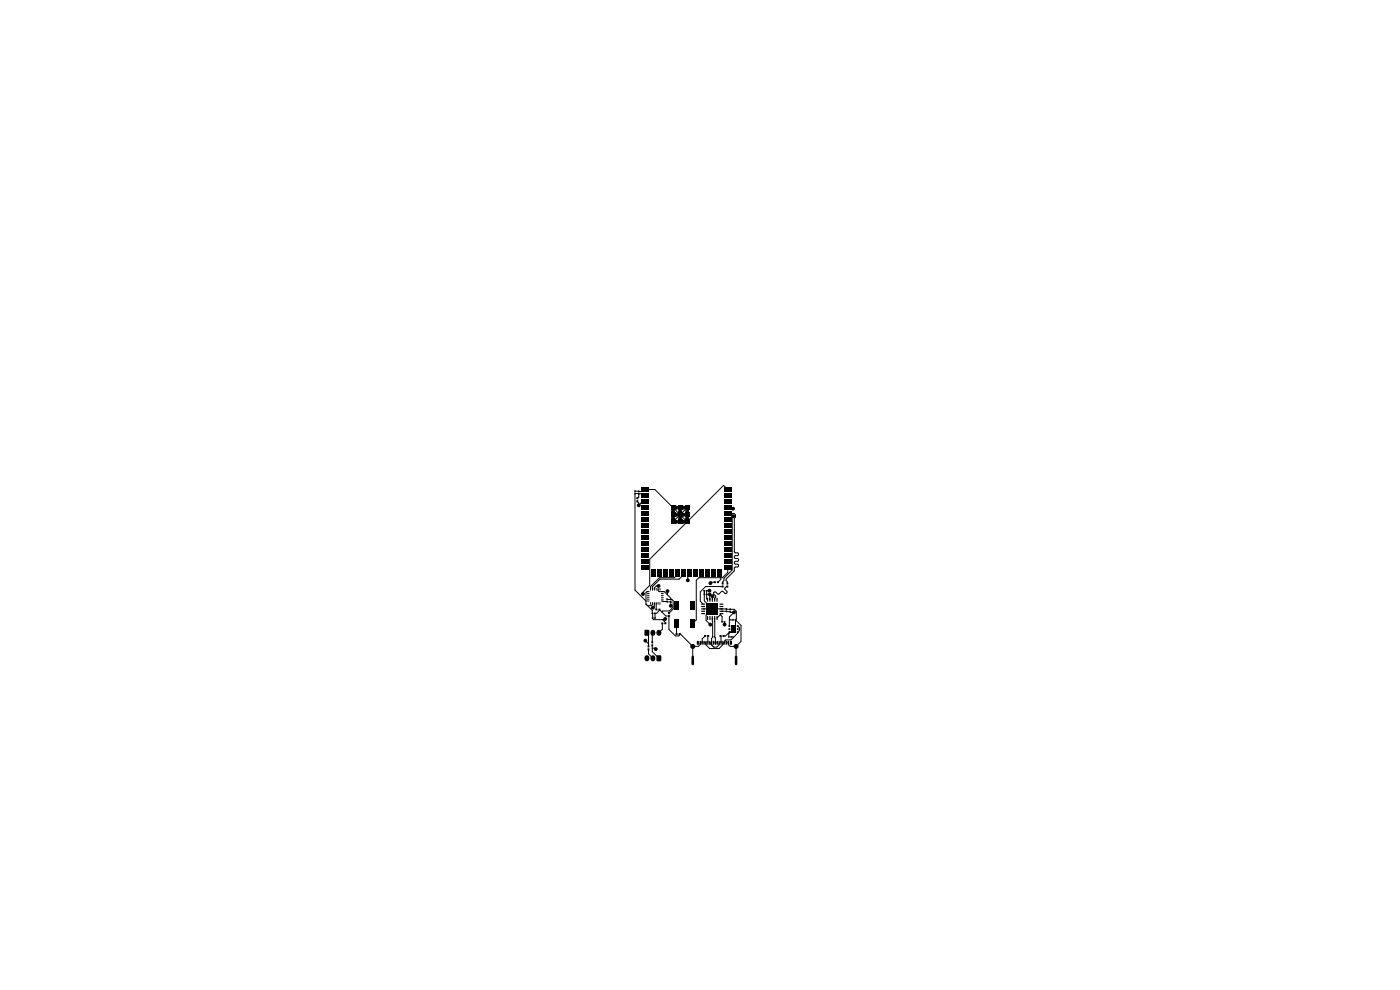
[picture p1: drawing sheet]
<svg xmlns="http://www.w3.org/2000/svg" width="297mm" height="210mm" viewBox="0 0 297 210" stroke-linecap="round" stroke-linejoin="round" font-family="sans-serif">
<g fill="#000">
<path d="M134.6 104.5h.2v.4h-.2zM134.6 104h.2v.4h-.2zM135 105.5h.4v.4h-.4zM135 106.1h.4v.4h-.4zM135.4 104.1h.2v.3h-.2zM135.4 104.6h.2v.3h-.2zM136.1 103.4h1.5v.9h-1.5zM136.1 104.7h1.5v.9h-1.5zM136.1 105.9h1.5v.9h-1.5zM136.1 107.2h1.5v.9h-1.5zM136.1 108.5h1.5v.9h-1.5zM136.1 109.7h1.5v.9h-1.5z"/>
<path d="M136.1 111h1.5v.9h-1.5zM136.1 112.3h1.5v.9h-1.5zM136.1 113.6h1.5v.9h-1.5zM136.1 114.8h1.5v.9h-1.5zM136.1 116.1h1.5v.9h-1.5zM136.1 117.4h1.5v.9h-1.5zM136.1 118.6h1.5v.9h-1.5zM142.3 107.2h1v1h-1zM142.3 108.7h1v1h-1zM142.3 110.2h1v1h-1zM143.8 107.2h1v1h-1zM143.8 108.7h1v1h-1z"/>
<path d="M143.8 110.2h1v1h-1zM145.3 107.2h1v1h-1zM145.3 108.7h1v1h-1zM145.3 110.2h1v1h-1zM153.6 118.6h1.5v.9h-1.5zM153.6 117.4h1.5v.9h-1.5zM153.6 116.1h1.5v.9h-1.5zM153.6 114.8h1.5v.9h-1.5zM153.6 113.6h1.5v.9h-1.5zM153.6 112.3h1.5v.9h-1.5zM153.6 111h1.5v.9h-1.5zM153.6 109.7h1.5v.9h-1.5z"/>
<path d="M153.6 108.5h1.5v.9h-1.5zM153.6 107.2h1.5v.9h-1.5zM153.6 105.9h1.5v.9h-1.5zM153.6 104.7h1.5v.9h-1.5zM153.6 103.4h1.5v.9h-1.5zM136.1 119.9h1.5v.9h-1.5zM136.8 133.7h.9v1.1h-.9zM137.2 125.4h.6v.2h-.5zM137.2 125.8h.6v.2h-.5zM137.2 126.2h.6v.2h-.5zM137.2 126.6h.6v.2h-.5zM137.2 127h.6v.2h-.5z"/>
<path d="M137.2 127.4h.6v.2h-.5zM137.4 136.9h.3v.4h-.3zM137.4 137.6h.3v.4h-.3zM137.9 127.7l.2 .1v.5l-.2-.1zM137.9 124.7l.2 .1v.5l-.2-.1zM138.3 131h.3v.2h-.3zM138.2 136.7h.3v.4h-.3zM138.2 136.1h.3v.4h-.3zM138.3 127.7l.2 .1v.5l-.2-.1zM138.3 124.7l.2 .1v.5l-.2-.1zM138.2 130h.4v.2h-.4zM138.7 127.7l.2 .1v.5l-.2-.1z"/>
<path d="M138.7 124.7l.2 .1v.5l-.2-.1zM138.8 131h.3v.2h-.3zM139 129.1h.4v.4h-.4zM138.7 130h.4v.2h-.4zM138.2 120.9h.9v1.5h-.9zM139.1 127.7l.2 .1v.5l-.2-.1zM139.1 124.7l.2 .1v.5l-.2-.1zM139.5 127.7l.2 .1v.5l-.2-.1zM139.5 124.7l.2 .1v.5l-.2-.1zM139.7 129.1h.4v.4h-.4zM139.9 127.7l.2 .1v.5l-.2-.1zM139.9 124.7l.2 .1v.5l-.2-.1z"/>
<path d="M140.2 127.4h.6v.2h-.5zM140.2 127h.6v.2h-.5zM140.2 126.6h.6v.2h-.5zM140.2 126.2h.6v.2h-.5zM140.2 125.8h.6v.2h-.5zM140.2 125.4h.6v.2h-.5zM140.3 132.1h.4v.3h-.4zM139.5 120.9h.9v1.5h-.9zM140.9 132.1h.5v.3h-.5zM141.4 127.4h.2v.4h-.2zM141.4 126.9h.2v.4h-.2zM140.7 120.9h.9v1.5h-.9z"/>
<path d="M141.7 129.8h.4v.4h-.4zM141.7 130.5h.4v.4h-.4zM142.2 127.5h.2v.4h-.2zM142.2 127h.2v.4h-.2zM142 120.9h.9v1.5h-.9zM143.1 127.7h.9v1.7h-.9zM143.3 134.3h.4v.4h-.4zM143.1 131.5h.9v1.7h-.9zM143.3 120.9h.9v1.5h-.9zM144 134.3h.4v.4h-.4zM144.5 120.9h1v1.5h-1zM146.5 127.7h.9v1.7h-.9z"/>
<path d="M145.8 120.9h.9v1.5h-.9zM146.5 131.5h.9v1.7h-.9zM147.9 136h.4l-.1 .8-.4-.1zM147.1 120.9h.9v1.5h-.9zM148.4 136h.3v.8l-.3-.1zM148.8 128.1l.7-.1 .1 .2-.8 .1zM148.8 128.6l.7-.1 .1 .2-.8 .1zM148.8 129.1l.7-.1 .1 .2-.8 .1zM148.8 129.6l.7-.1 .1 .2-.8 .1zM148.8 130.1l.7-.1 .1 .2-.8 .1zM148.8 136h.3v.8l-.3-.1zM149.2 136h.3v.8l-.3-.1z"/>
<path d="M148.4 120.9h.9v1.5h-.9zM149.3 126h.3v.2h-.3zM149.2 125.2h.4v.2h-.4zM149.6 136h.3v.8l-.3-.1zM149.8 126h.3v.2h-.3zM149.4 134.7h.4v.4h-.4zM149.9 127.9h2.5v2.5h-2.5zM150 130.7h.2v.8h-.2zM150 126.8l.2 .1v.7h-.2zM150 136h.3v.8l-.3-.1zM149.7 125.2h.4v.2h-.4zM150.4 136h.3v.8l-.3-.1z"/>
<path d="M150 134.7h.4v.4h-.4zM150.5 130.7h.2v.8h-.2zM150.5 126.8l.2 .1v.7h-.2zM149.6 120.9h.9v1.5h-.9zM150.8 136h.3v.8l-.3-.1zM151 130.7h.2v.8h-.2zM151 126.8l.2 .1v.7h-.2zM151.2 136h.3v.8l-.3-.1zM151.5 123.3h.4v.4h-.4zM151.5 130.7h.2v.8h-.2zM151.5 126.8l.2 .1v.7h-.2zM151.6 136h.3v.8l-.3-.1z"/>
<path d="M150.9 120.9h.9v1.5h-.9zM152 130.7h.2v.8h-.2zM152 126.8l.2 .1v.7h-.2zM152 136h.3v.8l-.3-.1zM152.1 123.3h.4v.4h-.4zM152.4 136h.3v.8l-.3-.1zM152.6 134.7h.4v.4h-.4zM152.7 130.1l.7-.1 .1 .2-.8 .1zM152.7 129.6l.7-.1 .1 .2-.8 .1zM152.7 129.1l.7-.1 .1 .2-.8 .1zM152.7 128.6l.7-.1 .1 .2-.8 .1zM152.7 128.1l.7-.1 .1 .2-.8 .1z"/>
<path d="M152.8 136h.3v.8l-.3-.1zM153 131.8h.4v.2h-.4zM152.2 120.9h.9v1.5h-.9zM153.2 136h.3v.8l-.3-.1zM153.3 134.7h.4v.4h-.4zM153.1 123.6h.4v.4h-.4zM153.1 124.2h.4v.4h-.4zM153.5 131.8h.4v.2h-.4zM153.6 136h.3v.8l-.3-.1zM153.6 119.9h1.5v.9h-1.5zM154 136h.3v.8l-.3-.1zM154 129h.2v.4h-.2z"/>
<path d="M154 129.5h.2v.4h-.2zM154.1 123.6h.4v.4h-.4zM154.1 124.2h.4v.4h-.4zM154.4 136h.3v.8l-.3-.1zM154.6 132.6h.3v.4h-.3zM154.6 133.3h.3v.3h-.3zM154.6 133.9h.3v.4h-.3zM154.4 135h.4v.2h-.4zM154.8 129.6h.2v.3h-.2zM154.8 129.1h.2v.3h-.2zM154.9 136h.4l-.1 .8-.3-.1zM155.1 132.7h1v1.6h-1z"/>
<path d="M154.9 135h.4v.2h-.4zM155.4 131.4h.3v.2h-.3zM155.9 131.4h.3v.2h-.3zM156.3 133.9h.4v.4h-.4zM156.3 133.3h.4v.3h-.4zM156.3 132.6h.4v.4h-.4zM139.3 139.1h.9v1.1h-.9z"/>
</g>
<g fill="#000" stroke="#000" stroke-width=".21">
<circle cx="135.5" cy="107.2" r=".3"/>
<circle cx="142.8" cy="109.9" r=".3"/>
<circle cx="142.8" cy="108.4" r=".3"/>
<circle cx="143.5" cy="107.7" r=".3"/>
<circle cx="143.5" cy="109.2" r=".3"/>
<circle cx="143.5" cy="110.7" r=".3"/>
<circle cx="144.3" cy="109.9" r=".3"/>
<circle cx="144.3" cy="108.4" r=".3"/>
<circle cx="145" cy="107.7" r=".3"/>
<circle cx="145" cy="109.2" r=".3"/>
<circle cx="145" cy="110.7" r=".3"/>
<circle cx="145.8" cy="109.9" r=".3"/>
<circle cx="145.8" cy="108.4" r=".3"/>
<circle cx="155.5" cy="107.9" r=".3"/>
<circle cx="155.5" cy="109.5" r=".3"/>
<circle cx="136.4" cy="126" r=".3"/>
<circle cx="136.9" cy="135.9" r=".3"/>
<circle cx="138.5" cy="128.9" r=".3"/>
<circle cx="139.1" cy="137.7" r=".3"/>
<circle cx="139.7" cy="124.3" r=".3"/>
<circle cx="141.1" cy="131.3" r=".3"/>
<circle cx="141.6" cy="125.4" r=".3"/>
<circle cx="142.3" cy="128.5" r=".3"/>
<circle cx="142.5" cy="121.9" r=".3"/>
<circle cx="145.9" cy="123.1" r=".3"/>
<circle cx="146.9" cy="132.3" r=".3"/>
<circle cx="146.9" cy="128.5" r=".3"/>
<circle cx="147" cy="137.1" r=".43"/>
<circle cx="150.5" cy="125.3" r=".3"/>
<circle cx="150.6" cy="126.1" r=".3"/>
<circle cx="150.7" cy="132.5" r=".3"/>
<circle cx="150.7" cy="123.7" r=".3"/>
<circle cx="151.2" cy="126.5" r=".3"/>
<circle cx="153.7" cy="132.5" r=".3"/>
<circle cx="155.7" cy="129.9" r=".3"/>
<circle cx="156.2" cy="137.1" r=".43"/>
</g>
<path d="M147 139.4v1.5M156.2 139.4v1.5" fill="none" stroke="#000" stroke-width=".55"/>
<path d="M137.2 139.5v.3M138.5 134.1v.3M138.5 139.5v.3M139.8 134.1v.3" fill="none" stroke="#000" stroke-width="1.1"/>
<g fill="none" stroke="#000" stroke-width=".21">
<path d="M134.7 104.2l1.8 .1 .4-.5h2l6.9 6.9M135.2 106.3l.3 .4v.5l.5-.5h.6l.3-.3M135.5 104.8v.6l-.3 .3M135.5 104.8l-.8-.1v20.5l2.3 2.3M135.5 104.8h1l.4 .3M142.8 109.2h3M144.3 107.7v3M145.8 107.7l-3 3M154.4 108.9h1.3l.3 .3v.5l-.2 .2v7.2l.1 .2h.7l.1 .3-.2 .3h-.6l-.1 .4 .1 .2h.7l.1 .3-.2 .3h-.6l-.1 .4 .1 .2h.7l.1 .3-.2 .3h-.6l-.1 .8-1.8 1.7 .3 1M154.4 103.8l-.9-.8-15.7 15.6v5.6l-1.4 1.4v.4M154.4 107.7l.2 .2h.9M155.5 109.5l-.2 .3v11.1l-1.7 1.8v.5l-.3 .2v.4"/>
<path d="M136.9 135.9l.7 .7M137 128.2l1.4 1.3 .1 1.8 .2 .2h2.3l.1-.2M137.2 134.2l.4 .4v2.5M137.5 125.5h-.3l-.2 .2v2.5M137.6 137.8v.9l.9 .9M137.6 136.6h.1M137.6 136.6v.1M138.4 136.9v1.3l1.4 1.4M138.4 137.5h.5l.2 .2M138.4 128l-.2 .5h-.8l-.4-.3M138.5 134.2l-.1 .2v1.9M138.8 128v.6l-.3 .3"/>
<path d="M139 131.1l-.1-1h.4l.6-.6v-.2l1.4 1.4h.6v2.8l1.4 1.4h.7l.2-.4h.1l2.7 2.6M139.2 128v1.3M139.6 125v.3l.2 .2h1.1l1.4 1.4v.3M139.7 124.3h-.5l-.4 .4v.3M140.5 127.5l1.8 .2v.8M140.5 132.2v1.3l-.7 .7M140.6 131.5l.6 .5v.2M141.5 127.1l1.1 .1 .2 .2v1.4l-.8 .8h-1.4l-.2 .2M141.6 125.4v.8M142.5 121.6v.3M143.5 128.5l-1.6 1.5M143.5 134.5h.1"/>
<path d="M143.5 132.3v2.2M143.7 121.6v.3l-.6 .7h-3.2l-1.9 1.8v.6M145 121.6v.3l-.9 1h-4.1l-1.6 1.5v.6M146.3 121.6l-.4 .4v1.1M147 137.1v3M149.2 129.2l6.6 .1 .4 .4v1.6l-.2 .2M149.4 125.3v2.2l1.7 1.7-1.3 1.3v1.1l.9 .9M149.4 126.1h.1M149.6 134.9l-.6 .6v.9h-.4v.3l-.5 .4h-1.1M150.2 134.9v1.5M150.5 125.3h-.6v1.7l.2 .2M150.6 126.1v1.1"/>
<path d="M151 136.4h-.4l.8 .9h.7l.5-.5v-.4M151.1 131.1l.2 4-.3 .3v1.4M151.2 126.5l-.1 .7M151.4 136.4h.8M151.6 131.1v4l.2 .2v1.1M151.6 131.8v.1M151.7 123.5h-.8l-.2 .2M152.8 130.4l.4 .4v1.1M152.8 134.9l.2 1.5M152.9 122.6v.3l-.6 .6M153 130.2l-.9 .9M153 129.7l2.7 .2-1 1v1.9"/>
<path d="M153.3 124.4h-3.6l-1.1 1.2v2l.6 .6M153.7 131.9h.1M153.7 131.9v.6M154.2 136.4h.4v.4l.3 .3h1.3M154.3 124.4h-.2l-.4 .4 .5 .7-.2 .4h-.2l-.6-.5-.8 .6-.6-.4-.4 .1v.3l.5 .6-.3 .6M154.4 120.4v1l-1.1 1.2h-5l-.6 .5v8.4l-.8 .8M154.7 131.3l.2 .2h.6M155 134.1h-.3l-.8 .8h-.4M155.1 135.1l.5 .1M156 131.5l1.2 1.2v3.4l-1 1M156 131.5v1.5l-1.4 1.5v.6M156.2 137.1v3"/>
<path d="M156.5 132.8l.4 .4v.5l-.4 .4v.2l-1.4 1.4h-1.1l-.2 .2v.5h-.4v.4l-.9 .8h-1.9l-.8-.8v-.4h-.4"/>
</g>
</svg>
